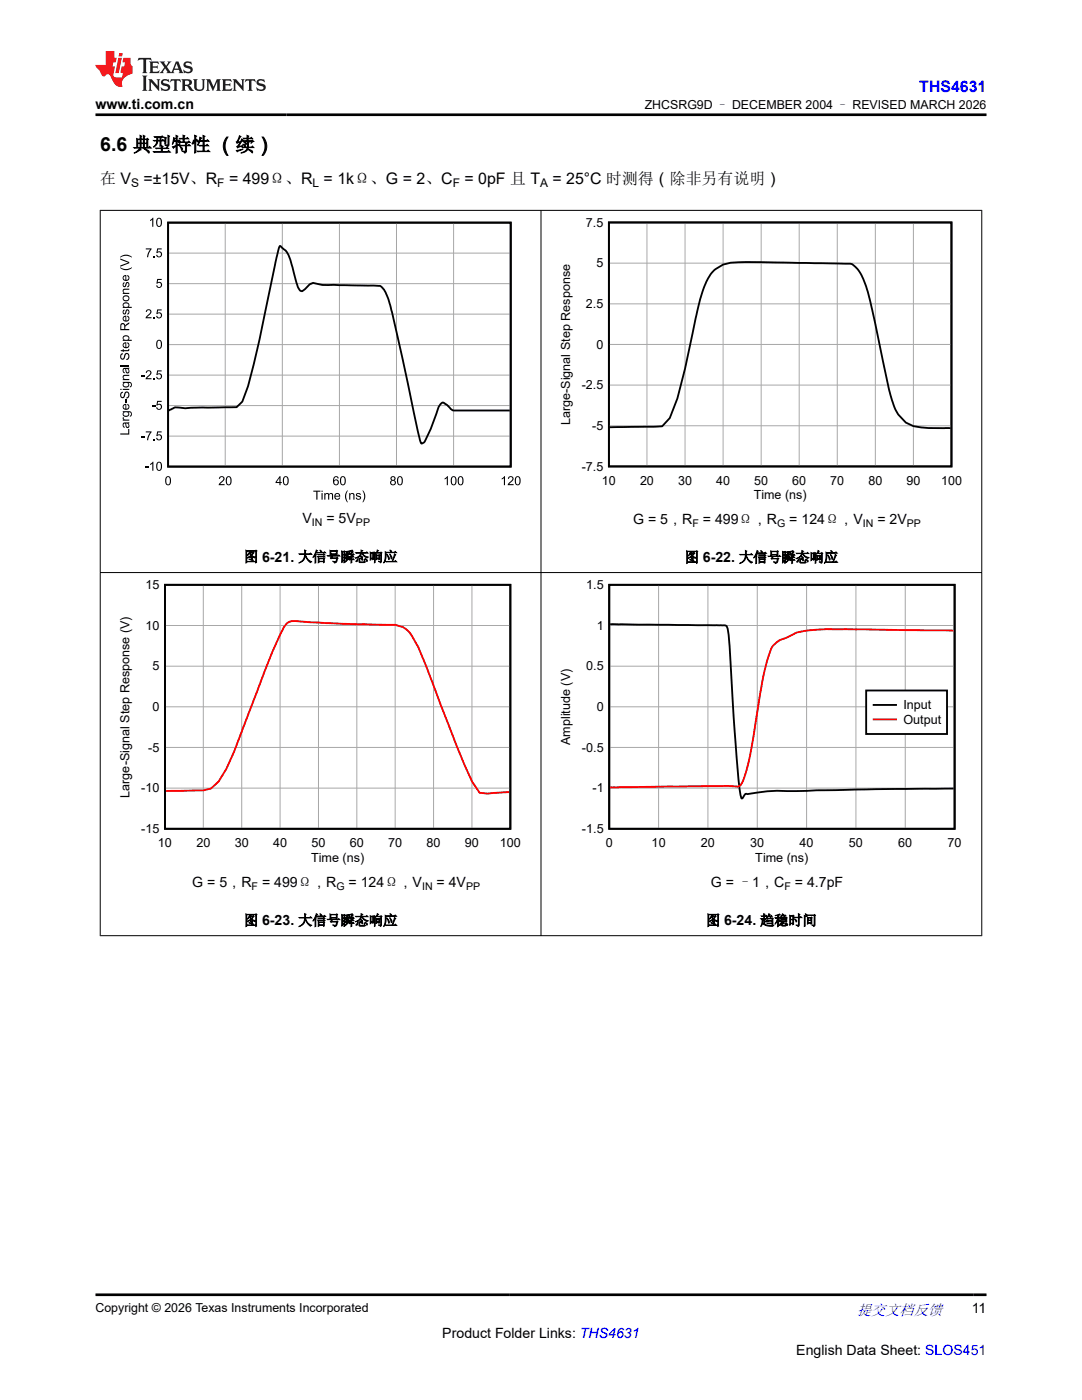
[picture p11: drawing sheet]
<svg xmlns="http://www.w3.org/2000/svg" width="216mm" height="279mm" viewBox="0 0 216 279" stroke-linecap="round" stroke-linejoin="round" font-family="sans-serif">
<defs><g id="words">
<text font-size="3.9" x="20" y="30.2">6.6 典型特性 （续）</text>
<text font-size="3.2" fill="#00f" x="183.4" y="18.3">THS4631</text>
<g font-size="3.2">
<text x="20" y="36.7">在 V</text>
<text x="28.6" y="36.7">=±15V、R</text>
<text x="45.7" y="36.7">= 499Ω、R = 1kΩ、G = 2、C</text>
<text x="92.7" y="36.7">= 0pF 且 T</text>
<text x="110.2" y="36.7">= 25°C 时测得（除非另有说明）</text>
</g>
<text font-size="3" fill="#00f" x="171" y="262.4">提交文档反馈</text>
<g font-size="2.8">
<text x="19" y="21.7">www.ti.com.cn</text>
<text x="60.4" y="104.5">V</text>
<text x="65.1" y="104.5">= 5V</text>
<text x="126.3" y="104.6">G = 5，R</text>
<text x="140.2" y="104.6">= 499Ω，R</text>
<text x="157.5" y="104.6">= 124Ω，V</text>
<text x="175.1" y="104.6">= 2V</text>
<text x="48.7" y="112.1">图 6-21. 大信号瞬态响应</text>
<text x="136.6" y="112.2">图 6-22. 大信号瞬态响应</text>
<text x="38.4" y="177">G = 5，R</text>
<text x="52.3" y="177">= 499Ω，R</text>
<text x="69.5" y="177">= 124Ω，V</text>
<text x="87.1" y="177">= 4V</text>
<text x="141.9" y="177">G = –1，C</text>
<text x="158.6" y="177">= 4.7pF</text>
<text x="48.7" y="184.7">图 6-23. 大信号瞬态响应</text>
<text x="140.9" y="184.7">图 6-24. 趋稳时间</text>
<text x="193.9" y="262.1">11</text>
<text x="88.3" y="266.9">Product Folder Links: THS4631</text>
<text x="158.9" y="270.3">English Data Sheet: SLOS451</text>
</g>
<g font-size="2.5">
<text x="128.6" y="21.8">ZHCSRG9D – DECEMBER 2004 – REVISED MARCH 2026</text>
<text x="116.9" y="45.2">7.5</text>
<text x="119" y="53.3">5</text>
<text x="116.9" y="61.5">2.5</text>
<text x="119" y="69.6">0</text>
<text x="116.1" y="77.7">-2.5</text>
<text x="113.7" y="84.9" transform="rotate(-90 113.7 84.9)">Large-Signal Step Response</text>
<text x="118.2" y="85.8">-5</text>
<text x="116.1" y="93.9">-7.5</text>
<text x="120.1" y="96.8">10</text>
<text x="127.7" y="96.8">20</text>
<text x="135.3" y="96.8">30</text>
<text x="142.9" y="96.8">40</text>
<text x="150.4" y="99.7">Time (ns)</text>
<text x="150.5" y="96.8">50</text>
<text x="158.1" y="96.8">60</text>
<text x="165.7" y="96.8">70</text>
<text x="173.3" y="96.8">80</text>
<text x="180.9" y="96.8">90</text>
<text x="187.8" y="96.8">100</text>
<text x="29" y="117.5">15</text>
<text x="117" y="117.5">1.5</text>
<text x="29" y="125.7">10</text>
<text x="119.1" y="125.7">1</text>
<text x="30.4" y="133.8">5</text>
<text x="117" y="133.8">0.5</text>
<text x="30.4" y="141.9">0</text>
<text x="119.1" y="141.9">0</text>
<text x="180.3" y="141.6">Input</text>
<text x="29.6" y="150">-5</text>
<text x="113.8" y="148.7" transform="rotate(-90 113.8 148.7)">Amplitude (V)</text>
<text x="116.1" y="150">-0.5</text>
<text x="180.3" y="144.5">Output</text>
<text x="25.8" y="159.2" transform="rotate(-90 25.8 159.2)">Large-Signal Step Response (V)</text>
<text x="28.2" y="158.1">-10</text>
<text x="118.2" y="158.1">-1</text>
<text x="28.2" y="166.2">-15</text>
<text x="116.1" y="166.2">-1.5</text>
<text x="31.5" y="169.1">10</text>
<text x="39.2" y="169.1">20</text>
<text x="46.8" y="169.1">30</text>
<text x="54.5" y="169.1">40</text>
<text x="62.1" y="172">Time (ns)</text>
<text x="62.2" y="169.1">50</text>
<text x="69.8" y="169.1">60</text>
<text x="77.5" y="169.1">70</text>
<text x="85.1" y="169.1">80</text>
<text x="92.8" y="169.1">90</text>
<text x="99.7" y="169.1">100</text>
<text x="120.9" y="169.1">0</text>
<text x="130" y="169.1">10</text>
<text x="139.9" y="169.1">20</text>
<text x="149.7" y="169.1">30</text>
<text x="150.7" y="172">Time (ns)</text>
<text x="159.5" y="169.1">40</text>
<text x="169.4" y="169.1">50</text>
<text x="179.2" y="169.1">60</text>
<text x="189.1" y="169.1">70</text>
<text x="19" y="261.8">Copyright © 2026 Texas Instruments Incorporated</text>
</g>
<g font-size="2.4">
<text x="26.2" y="37.3">S</text>
<text x="43.4" y="37.3">F</text>
<text x="62.4" y="37.3">L</text>
<text x="90.3" y="37.3">F</text>
<text x="107.8" y="37.3">A</text>
</g>
<g font-size="2.1">
<text x="62.2" y="105">IN</text>
<text x="71" y="105">PP</text>
<text x="138.2" y="105.1">F</text>
<text x="155.1" y="105.1">G</text>
<text x="172.2" y="105.1">IN</text>
<text x="181" y="105.1">PP</text>
<text x="50.2" y="177.6">F</text>
<text x="67.1" y="177.6">G</text>
<text x="84.2" y="177.6">IN</text>
<text x="93" y="177.6">PP</text>
<text x="156.5" y="177.6">F</text>
</g>
</g></defs>
<g fill="#000">
<path d="M24.6 56.4l.2-.1 .1 .2a.26 .26 0 0 0-.3 .3 .26 .26 0 0 0 .3 .2h.1a.49 .49 0 0 1 .1-.6 .49 .49 0 0 1 .6 0l.1 .6-.4 .4v-.3a.29 .29 0 0 0 .3-.3 .29 .29 0 0 0-.4-.2 .63 .63 0 0 1-.5 .7l-.3-.4zM24.6 57.7l1.2-.1v.2h-.8a.3 .3 0 0 0-.4 .3 .3 .3 0 0 0 .3 .3h.9v.3h-1.3v-.2h.2l-.2-.4zM24 51.6l1.8 .7v.2l-1.8 .7v-.2l1.6-.6-1.6-.6zM24 53.3l.2 .2a2.01 2.01 0 0 0 2.1-.2 1.48 1.48 0 0 1-1.9 .4l-.4-.2zM24 51.3a1.79 1.79 0 0 1 2.3 0v.1a2.06 2.06 0 0 0-2.3 0zM29.1 49.6h1.1l-.5 1-.1 .7h-.3l.1-.5 .6-1h-.9zM30.6 51.1h.2v.2h-.2zM29.9 43.9l.7-.4v1.8h-.2v-1.4l-.5 .2zM31.4 49.6h.9v.2h-.8l-.1 .5a.59 .59 0 0 1 .9 .2 .59 .59 0 0 1-.4 .8 .59 .59 0 0 1-.7-.4h.2a.39 .39 0 0 0 .6 .1 .39 .39 0 0 0 .1-.5 .39 .39 0 0 0-.6-.1l-.3 .1zM31.4 55.7h.9v.2h-.7l-.1 .5a.59 .59 0 0 1 .8 .2 .59 .59 0 0 1-.4 .8 .59 .59 0 0 1-.7-.4l.2-.1a.39 .39 0 0 0 .6 .2 .39 .39 0 0 0 .1-.5 .39 .39 0 0 0-.6-.1l-.3 .1zM24 72.8h1.8v.3h-1.8zM24.1 78.4l.4-.2v.2a.39 .39 0 0 0-.4 .4 .39 .39 0 0 0 .5 .4 1.04 1.04 0 0 1 .7-1.1 .73 .73 0 0 1 .5 .8 .73 .73 0 0 1-.6 .6v-.2a.46 .46 0 0 0 .4-.5 .46 .46 0 0 0-.4-.4l-.1 .2a.76 .76 0 0 1-.8 .9 .74 .74 0 0 1-.2-1.1z"/>
<path d="M24.1 70.7l.4-.2v.2a.39 .39 0 0 0-.4 .4 .39 .39 0 0 0 .5 .4 1.04 1.04 0 0 1 .7-1.1 .73 .73 0 0 1 .5 .8 .73 .73 0 0 1-.6 .7v-.3a.46 .46 0 0 0 .4-.4 .46 .46 0 0 0-.4-.5l-.1 .2a.76 .76 0 0 1-.8 .9 .74 .74 0 0 1-.2-1.1zM24.6 61.9l.2-.1 .1 .2a.26 .26 0 0 0-.3 .3 .26 .26 0 0 0 .3 .2l.1-.1a.49 .49 0 0 1 .1-.5 .49 .49 0 0 1 .6 0l.1 .6-.4 .3v-.2a.29 .29 0 0 0 .3-.3 .29 .29 0 0 0-.4-.3 .63 .63 0 0 1-.5 .8l-.3-.4zM24 69.9h.5v-.2h.2v.2h.8l.1-.2 .2-.1a.33 .33 0 0 1 0 .4 .33 .33 0 0 1-.4 .1h-.7v.2h-.2v-.2h-.3zM24.6 74.9l1.2-.1v.2h-.8a.3 .3 0 0 0-.4 .3 .3 .3 0 0 0 .3 .3h.9v.3h-1.3v-.2h.2l-.2-.5zM28.2 74.9h.7v.2h-.7zM29.3 61.8a.59 .59 0 0 1 .9 .2 .59 .59 0 0 1-.4 .8l-.4 .5h.8v.2h-1.2l.2-.4a1.09 1.09 0 0 0 .7-1.1l-.4-.1-.2 .4-.2-.1zM29.3 74a.59 .59 0 0 1 .9 .1 .59 .59 0 0 1-.4 .9l-.4 .5h.8v.2h-1.2l.2-.4a1.09 1.09 0 0 0 .7-1.1l-.4-.1-.2 .3h-.2zM30.6 75.4h.2v.3h-.2zM30.6 63.3h.2v.2h-.2zM31.4 73.9h.9v.2h-.8l-.1 .5a.59 .59 0 0 1 .9 .3 .59 .59 0 0 1-.4 .8 .59 .59 0 0 1-.7-.5h.2a.39 .39 0 0 0 .5 .2 .39 .39 0 0 0 .2-.6 .39 .39 0 0 0-.6 0h-.3zM31.4 61.7h.9v.3h-.8l-.1 .4a.59 .59 0 0 1 .9 .3 .59 .59 0 0 1-.4 .8 .59 .59 0 0 1-.7-.5h.2a.39 .39 0 0 0 .6 .2 .39 .39 0 0 0 .1-.6 .39 .39 0 0 0-.6 0l-.3 .1zM25 79.7h.3v.7h-.3z"/>
<path d="M24 86.5h1.6v-.9h.2v1.1h-1.8zM24.5 83.2l.2 .1a.29 .29 0 0 0 .1 .4 .29 .29 0 0 0 .3 0h.7v.3h-1.3v-.2h.2l-.2-.2zM28.2 87.1h.7v.2h-.7zM28.9 93.2h.7v.2h-.7zM29.1 86.1h1.1l-.5 1.1-.1 .7h-.3l.1-.6 .6-1h-.9zM30.3 81h.7v.2h-.7zM30.6 87.6h.2v.3h-.2zM29.9 92.6l.7-.5v1.8h-.2v-1.4l-.5 .3zM31.4 80h.9v.2h-.8l-.1 .5a.59 .59 0 0 1 .9 .3 .59 .59 0 0 1-.4 .8 .59 .59 0 0 1-.7-.5h.2a.39 .39 0 0 0 .5 .2 .39 .39 0 0 0 .2-.6 .39 .39 0 0 0-.6 0h-.3zM31.4 86.1h.9v.2h-.8l-.1 .5a.59 .59 0 0 1 .9 .3 .59 .59 0 0 1-.4 .8 .59 .59 0 0 1-.7-.5h.2a.39 .39 0 0 0 .5 .2 .39 .39 0 0 0 .2-.6 .39 .39 0 0 0-.6 0h-.3zM43.8 95.2a.59 .59 0 0 1 1 .1 .59 .59 0 0 1-.4 .8l-.5 .5h.9v.2h-1.2l.2-.4a1.09 1.09 0 0 0 .7-1.1l-.4-.1-.2 .4-.2-.1zM62.5 97.9h1.4v.2h-.6v1.6h-.2v-1.6h-.6z"/>
<path d="M64.7 98.4h.2v.2a.44 .44 0 0 1 .8 0l.2-.2 .5 .1 .1 1.2h-.3v-.8a.27 .27 0 0 0-.2-.3 .27 .27 0 0 0-.3 .2v.9h-.2v-.8a.3 .3 0 0 0-.4-.3 .3 .3 0 0 0-.2 .4v.7h-.2zM69.7 98.4h.2v.2a.46 .46 0 0 1 .5-.2 .46 .46 0 0 1 .3 .5v.8h-.2v-.8a.3 .3 0 0 0-.2-.3 .3 .3 0 0 0-.4 .2v.9h-.2zM71.1 98.5l.2-.1a.51 .51 0 0 1 .7 .3l-.2 .1a.26 .26 0 0 0-.3-.3 .26 .26 0 0 0-.2 .3v.1a.49 .49 0 0 1 .6 .1 .49 .49 0 0 1 0 .6l-.4 .1a.47 .47 0 0 1-.5-.4h.2a.29 .29 0 0 0 .3 .3 .29 .29 0 0 0 .3-.4 .55 .55 0 0 1-.7-.6zM88.7 95.5l.7-.5v1.8h-.2v-1.4l-.5 .3zM100.1 95.5l.7-.5v1.8h-.3v-1.4l-.4 .3zM101.5 95.2a.59 .59 0 0 1 .9 .1 .59 .59 0 0 1-.3 .8l-.5 .5h.9v.2h-1.2l.2-.4a1.09 1.09 0 0 0 .7-1.1l-.4-.1-.2 .4-.3-.1zM69.3 97.9h.1l-.1 .2a2.06 2.06 0 0 0 .1 2.1 1.5 1.5 0 0 1-.4-1.9zM72.3 97.9a1.51 1.51 0 0 1 .4 2l-.2 .3h-.2a2.08 2.08 0 0 0 0-2.3z"/>
<path d="M24.6 55l.6-.1v.9a.38 .38 0 0 0 .4-.2 .38 .38 0 0 0-.2-.5v-.2a.64 .64 0 0 1 .3 .9 .64 .64 0 0 1-.9 .2 .64 .64 0 0 1-.2-1zM24.8 55.2l-.1 .4 .3 .2v-.7z"/>
<path d="M31.4 43.6a.64 .64 0 0 1 .8 0 .64 .64 0 0 1 .1 .8 .64 .64 0 0 1-.6 .9 .64 .64 0 0 1-.5-.9zM31.5 43.8a1 1 0 0 0 .2 1.3 .93 .93 0 0 0 0-1.5z"/>
<path d="M24 77.6h.3v.2h-.3zM24.5 77.6h1.3v.2h-1.3z"/>
<path d="M24.5 59.5a.66 .66 0 0 1 1.3 0 .66 .66 0 0 1-1.3 0zM24.8 59.3a.43 .43 0 0 0 .3 .6 .43 .43 0 0 0 .4-.6l-.4-.1z"/>
<path d="M24.6 68.5l.6-.2v1a.38 .38 0 0 0 .4-.3 .38 .38 0 0 0-.2-.5v-.2a.64 .64 0 0 1 .3 .9 .64 .64 0 0 1-.9 .2 .64 .64 0 0 1-.2-.9zM24.8 68.6l-.1 .4 .3 .3v-.8z"/>
<path d="M24.6 63.2l.6-.2v1a.38 .38 0 0 0 .4-.3 .38 .38 0 0 0-.2-.5v-.2a.64 .64 0 0 1 .3 .9 .64 .64 0 0 1-.9 .2 .64 .64 0 0 1-.2-.9zM24.8 63.3l-.1 .4 .3 .3v-.8z"/>
<path d="M24.6 73.5l1.2-.2v.3h-.2a.47 .47 0 0 1 .2 .6 .47 .47 0 0 1-.6 .2l-.2-.8a.33 .33 0 0 0-.4 .3 .33 .33 0 0 0 .3 .4v.2a.64 .64 0 0 1-.3-1zM25.1 73.6l.1 .4a.24 .24 0 0 0 .3 .3 .24 .24 0 0 0 .1-.4l-.2-.2z"/>
<path d="M24.1 64.6l.6-.1 .3 .5 .8-.7v.3l-.7 .5-.1 .3v.3h.8v.2h-1.8zM24.3 64.8l-.1 .9h.6v-.5a.32 .32 0 0 0-.1-.4 .32 .32 0 0 0-.4 0z"/>
<path d="M24.5 76.2h1.1a.57 .57 0 0 1 .7 .4 .57 .57 0 0 1-.4 .7v-.2a.37 .37 0 0 0 .2-.5 .37 .37 0 0 0-.5-.2 .59 .59 0 0 1-.5 1 .59 .59 0 0 1-.4-1h-.2zM24.8 76.5l-.1 .1a.43 .43 0 0 0 .5 .5 .43 .43 0 0 0 .3-.6l-.4-.1z"/>
<path d="M24.7 67a.63 .63 0 0 1 .8 0 .63 .63 0 0 1 .2 .8h.6v.2h-1.8v-.2h.2l-.2-.3zM24.8 67.2a.42 .42 0 0 0 .3 .6 .42 .42 0 0 0 .4-.6l-.4-.1z"/>
<path d="M24.7 60.5a.63 .63 0 0 1 .8-.1 .63 .63 0 0 1 .2 .8h.6v.3h-1.8v-.2h.2l-.2-.4zM24.8 60.7a.42 .42 0 0 0 .3 .6 .42 .42 0 0 0 .4-.6l-.4-.1z"/>
<path d="M31.4 67.9a.64 .64 0 0 1 .8 .1 .64 .64 0 0 1 .1 .7 .64 .64 0 0 1-.6 .9 .64 .64 0 0 1-.5-.9zM31.5 68.1a1 1 0 0 0 .2 1.4 .93 .93 0 0 0 0-1.5z"/>
<path d="M24.6 80.8l.6-.2v1a.38 .38 0 0 0 .4-.3 .38 .38 0 0 0-.2-.5v-.2a.64 .64 0 0 1 .3 .9 .64 .64 0 0 1-.9 .2 .64 .64 0 0 1-.2-.9zM24.8 80.9l-.1 .4 .3 .3v-.8z"/>
<path d="M24.6 84.4l1.2-.2v.3h-.2a.47 .47 0 0 1 .2 .6 .47 .47 0 0 1-.6 .2l-.2-.8a.33 .33 0 0 0-.4 .3 .33 .33 0 0 0 .3 .4v.2a.64 .64 0 0 1-.3-1zM25.1 84.5l.1 .4a.24 .24 0 0 0 .3 .3 .24 .24 0 0 0 .1-.4l-.2-.2z"/>
<path d="M24.5 82.1h1.1a.57 .57 0 0 1 .7 .4 .57 .57 0 0 1-.4 .7v-.3a.37 .37 0 0 0 .2-.4 .37 .37 0 0 0-.5-.2 .59 .59 0 0 1-.5 .9 .59 .59 0 0 1-.4-.9h-.2zM24.8 82.4l-.1 .1a.43 .43 0 0 0 .5 .5 .43 .43 0 0 0 .3-.6l-.4-.1z"/>
<path d="M31.4 92.3a.64 .64 0 0 1 .8 0 .64 .64 0 0 1 .1 .8 .64 .64 0 0 1-.6 .9 .64 .64 0 0 1-.5-.9zM31.5 92.5a1 1 0 0 0 .2 1.3 .93 .93 0 0 0 0-1.5z"/>
<path d="M33.2 95.1a.64 .64 0 0 1 .8 .1 .64 .64 0 0 1 .1 .7 .64 .64 0 0 1-.6 1 .64 .64 0 0 1-.5-1zM33.3 95.3a1 1 0 0 0 .2 1.4 .93 .93 0 0 0 0-1.5z"/>
<path d="M45.3 95.1a.64 .64 0 0 1 .8 .1 .64 .64 0 0 1 .1 .7 .64 .64 0 0 1-.6 1 .64 .64 0 0 1-.6-1zM45.4 95.3a1 1 0 0 0 .2 1.4 .93 .93 0 0 0 0-1.5z"/>
<path d="M55.8 95h.2v1.2h.2v.2h-.2v.4h-.2v-.4h-.8v-.2zM55.8 95.4l-.6 .8h.6z"/>
<path d="M56.7 95.1a.64 .64 0 0 1 .7 .1 .64 .64 0 0 1 .2 .7 .64 .64 0 0 1-.6 1 .64 .64 0 0 1-.6-1zM56.8 95.3a1 1 0 0 0 .2 1.4 .93 .93 0 0 0 0-1.5z"/>
<path d="M64.2 97.9h.2v.3h-.2zM64.2 98.4h.2v1.3h-.2z"/>
<path d="M66.6 95.2l.3-.2 .4 .1 .3 .4h-.2a.36 .36 0 0 0-.5-.3 .36 .36 0 0 0-.2 .5v.2a.57 .57 0 0 1 .8 .1 .57 .57 0 0 1-.2 .8 .57 .57 0 0 1-.8-.3v-.8zM66.7 96.3a.4 .4 0 0 0 .8 0 .4 .4 0 0 0-.8 0z"/>
<path d="M66.9 98.6a.61 .61 0 0 1 .7-.1 .61 .61 0 0 1 .3 .6h-1a.38 .38 0 0 0 .3 .4 .38 .38 0 0 0 .5-.2h.2a.66 .66 0 0 1-1 .3 .66 .66 0 0 1 0-1zM67.1 98.7l-.2 .2h.8l-.2-.3z"/>
<path d="M68.1 95.1a.64 .64 0 0 1 .7 .1 .64 .64 0 0 1 .2 .7 .64 .64 0 0 1-.6 1 .64 .64 0 0 1-.6-1zM68.2 95.3a1 1 0 0 0 .2 1.4 .93 .93 0 0 0 0-1.5z"/>
<path d="M78 95.2a.48 .48 0 0 1 .8-.1 .48 .48 0 0 1-.1 .8 .53 .53 0 0 1 .1 .8 .53 .53 0 0 1-.8 0 .53 .53 0 0 1 .2-.8l-.3-.3zM78.1 95.5a.3 .3 0 0 0 .6 0 .3 .3 0 0 0-.6 0zM78.1 96.3a.37 .37 0 0 0 .7 0 .37 .37 0 0 0-.7 0z"/>
<path d="M79.5 95.1a.64 .64 0 0 1 .7 .1 .64 .64 0 0 1 .2 .7 .64 .64 0 0 1-.6 1 .64 .64 0 0 1-.6-1zM79.6 95.3a1 1 0 0 0 .2 1.4 .93 .93 0 0 0 0-1.5z"/>
<path d="M90.2 95.1a.64 .64 0 0 1 .7 .1 .64 .64 0 0 1 .2 .7 .64 .64 0 0 1-.6 1 .64 .64 0 0 1-.6-1zM90.3 95.3a1 1 0 0 0 .2 1.4 .93 .93 0 0 0 0-1.5z"/>
<path d="M91.6 95.1a.64 .64 0 0 1 .7 .1 .64 .64 0 0 1 .2 .7 .64 .64 0 0 1-.6 1 .64 .64 0 0 1-.6-1zM91.7 95.3a1 1 0 0 0 .2 1.4 .93 .93 0 0 0 0-1.5z"/>
<path d="M103 95.1a.64 .64 0 0 1 .7 .1 .64 .64 0 0 1 .2 .7 .64 .64 0 0 1-.6 1 .64 .64 0 0 1-.6-1zM103.1 95.3a1 1 0 0 0 .2 1.4 .93 .93 0 0 0 0-1.5z"/>
</g>
<path d="M33.5 44.4h68.4v48.7h-68.4zM121.5 44.4h68.4v48.7h-68.4zM33.7 81.9l1.2-.6a14.7 14.7 0 0 0 4.3 .1l8-.1 1.2-1.1 1.1-3.1a337.9 337.9 0 0 0 5.4-24.1l.7-3.5 .3-.4a4.8 4.8 0 0 1 2.1 3.1l1.1 3.9a2.75 2.75 0 0 0 1 2h.2l.6-.4 1-1 .7-.2a8.7 8.7 0 0 0 4 .3l9 .3a2.38 2.38 0 0 1 1.6 1.8l1.1 3.8 5.5 25.1 .3 .7 .6-.3a33.9 33.9 0 0 0 2.6-6.4 1.69 1.69 0 0 1 1.2-1.5l.8 .6 .6 .7 .6 .3h11.2M121.7 85.3l10.4-.2 1.5-1.7 1.6-3.9 1.5-5.9 2-9.4a28.8 28.8 0 0 1 2.8-9.1l.4-.4a5.9 5.9 0 0 1 5.4-2.4l15.2 .2a47.4 47.4 0 0 1 7.6 .3 7.8 7.8 0 0 1 2.7 4.4l1.3 4.7 3.3 15.8 1.1 3.5a6.1 6.1 0 0 0 5.3 4.1l5.9 .1M32.9 116.7h68.9v48.7h-68.9zM121.6 116.7h68.9v48.7h-68.9zM121.7 124.6l23.1 .2 .2 .2 .2 .5 .2 1.2 .8 12.9a283.7 283.7 0 0 0 1.6 19.1l.2 .6h.1l.6-.9 .4 .1a36.8 36.8 0 0 1 9.9-.6l15.7-.4 15.6-.1" fill="none" stroke="#000" stroke-width=".37"/>
<path d="M33.5 50.5h68.4M33.5 56.6h68.4M44.9 44.4v48.7M56.3 44.4v48.7M67.7 44.4v48.7M79.1 44.4v48.7M90.5 44.4v48.7M33.5 62.7h68.4M33.5 68.8h68.4M33.5 74.9h68.4M33.5 80.9h68.4M33.5 87h68.4" fill="none" stroke="#a7a7a7" stroke-width=".2"/>
<g fill="none" stroke="#a8a8a8" stroke-width=".2">
<path d="M121.5 52.5h68.4M129.1 44.4v48.7M136.7 44.4v48.7M144.3 44.4v48.7M151.9 44.4v48.7M159.5 44.4v48.7M167.1 44.4v48.7M174.7 44.4v48.7M182.3 44.4v48.7M121.5 60.6h68.4M121.5 68.7h68.4M121.5 76.9h68.4"/>
<path d="M121.5 85h68.4M40.6 116.7v48.7M48.2 116.7v48.7M55.9 116.7v48.7M63.6 116.7v48.7M71.2 116.7v48.7M78.9 116.7v48.7M86.5 116.7v48.7M94.2 116.7v48.7M131.4 116.7v48.7M141.3 116.7v48.7M151.1 116.7v48.7"/>
<path d="M160.9 116.7v48.7M170.8 116.7v48.7M180.6 116.7v48.7M32.9 124.8h68.9M32.9 133h68.9M121.6 124.8h68.9M121.6 133h68.9M32.9 141.1h68.9M32.9 149.2h68.9M32.9 157.3h68.9M121.6 141.1h68.9M121.6 149.2h68.9"/>
<path d="M121.6 157.3h68.9"/>
</g>
<path d="M190.3 125.9l-13.6-.2a169.4 169.4 0 0 0-15.8 .1l-1.9 .4-3.8 1.8a4 4 0 0 0-1.7 2.6 114.9 114.9 0 0 0-3.2 16.6l-.8 4.2a17.2 17.2 0 0 1-1.7 5.3l-.6 .3-2-.1-23.5 .3M33.1 157.9l7.5-.2 1.5-.3 1.5-1.5 1.6-2.5 1.5-3.4 3.1-8a199.8 199.8 0 0 1 6.4-15.9l.2-.3a2.45 2.45 0 0 1 1.8-1.8l9.9 .5 9.2 .2a4.6 4.6 0 0 1 4.3 1.4l.5 .6a32.9 32.9 0 0 1 2.9 6.1l6.1 16 3.1 7.1 1.5 2.3 1.5 .2 4.4-.3" fill="none" stroke="#f00" stroke-width=".37"/>
<path d="M172.8 137.8h16.2v8.7h-16.2z" fill-rule="evenodd" fill="#fff"/>
<path d="M172.8 137.8h16.2v8.7h-16.2zM174.3 140.7h4.5" fill="none" stroke="#000" stroke-width=".37"/>
<path d="M174.3 143.6h4.5" fill="none" stroke="#f00" stroke-width=".37"/>
<path d="M19.9 42h176.1M20 41.9v144.9M107.9 41.9v144.9M195.9 41.9v144.9M19.9 114.3h176.1M19.9 186.7h176.1" fill="none" stroke="#000" stroke-width=".2"/>
<path d="M27.7 11.6l-.2 .5 .5-.2h.6v.1v2.2l-.2 .4h1l-.2-.4v-2.2v-.1h.5l.5 .2-.1-.5zM29.8 12.3l.2 .4v1.5l-.2 .4h1.9l.1-.6a1.08 1.08 0 0 1-1.3 .2v-.7h.6l.4 .2v-.7l-.4 .2h-.6v-.5l.2-.2a1 1 0 0 1 1 .3l-.1-.5zM31.8 12.3l1 1.1-1 1.2h.9l-.2-.2 .4-.8 .5 .8-.2 .2h1.6l-.2-.2 .1-.5h1l.1 .5-.1 .2h.9l-.2-.3-.8-2h-.5l-1 2.2-.8-1.1 .9-1.1h-.8l.2 .2-.5 .6-.3-.6 .1-.2zM35.2 12.7l.4 1h-.8zM36.8 12.4a.65 .65 0 0 0-.2 .7 .65 .65 0 0 0 .6 .5l.7 .1 .1 .3a.79 .79 0 0 1-.7 .4 .79 .79 0 0 1-.7-.5l.1 .7 .2-.1a.93 .93 0 0 0 1.1 .1 .93 .93 0 0 0 .4-1 1.46 1.46 0 0 0-1.2-.6l-.1-.3a1.09 1.09 0 0 1 1.2 .2l-.2-.6-.1 .1-.6-.2zM28.4 15.1l.2 .4v2.2l-.2 .4h1l-.2-.4v-2.2l.2-.4zM29.6 15.8l.2 .4v1.5l-.2 .4h.8l-.3-.4v-1.3l1.7 1.8v-2l.2-.4h-.8l.2 .2 .1 1.1-1.2-1.3zM32.3 15.9a.65 .65 0 0 0-.2 .8 .65 .65 0 0 0 .7 .4l.6 .2 .1 .2a.79 .79 0 0 1-.7 .4 .79 .79 0 0 1-.7-.5l.1 .7 .2-.1a.93 .93 0 0 0 1.1 .1 .93 .93 0 0 0 .4-.9 1.46 1.46 0 0 0-1.2-.6l-.1-.4a1.09 1.09 0 0 1 1.2 .2l-.2-.6-.1 .1-.6-.1zM34.1 15.8l-.1 .6a.63 .63 0 0 1 .7-.3l.1 1.6-.3 .4h1l-.2-.4v-1.6a.66 .66 0 0 1 .8 .3l-.1-.6zM36.2 15.8l.2 .4v1.5l-.2 .4h.9l-.2-.2v-.7h.5l.1 .2a.79 .79 0 0 0 1.2 .6l-1-.9a.61 .61 0 0 0 .6-.6 .61 .61 0 0 0-.5-.7zM36.9 16.1h.2a.47 .47 0 0 1 .5 .1 .47 .47 0 0 1 .1 .5l-.2 .1-.6 .1zM38.5 15.8l.2 .2a2.27 2.27 0 0 0 .4 2 1.04 1.04 0 0 0 1.7-.7v-1.3l.2-.2h-.8l.2 .4v1.1a.6 .6 0 0 1-.6 .6 .6 .6 0 0 1-.6-.6v-1.1l.3-.4zM41.1 15.8l.2 .4v1.5l-.2 .4h.7l-.2-.4v-1.4l.9 1.9 .8-1.9v1.4l-.2 .4h1l-.3-.4v-1.5l.3-.4h-.8l-.7 1.5-.7-1.5zM44.3 15.8l.2 .4v1.5l-.2 .4h1.9l.1-.6a1.09 1.09 0 0 1-1.3 .2v-.7h.6l.4 .2v-.6l-.4 .2h-.6v-.6l.2-.1a1.01 1.01 0 0 1 1 .3l-.1-.6zM46.4 15.8l.3 .4v1.5l-.3 .4h.8l-.2-.4v-1.3l1.6 1.8v-2l.2-.4h-.7l.2 .2v1.1l-1.2-1.3zM49 15.8l-.1 .6a.63 .63 0 0 1 .8-.3v1.6l-.3 .4h1l-.2-.4v-1.6a.66 .66 0 0 1 .8 .3l-.1-.6zM51.4 15.9a.65 .65 0 0 0-.2 .8 .65 .65 0 0 0 .6 .4l.6 .2 .2 .2a.79 .79 0 0 1-.8 .4 .79 .79 0 0 1-.6-.5l.1 .7 .2-.1a.93 .93 0 0 0 1 .1 .93 .93 0 0 0 .5-.9 1.46 1.46 0 0 0-1.3-.6l-.1-.4a1.09 1.09 0 0 1 1.3 .2l-.2-.6-.2 .1-.5-.1z" fill="#231f20"/>
<path d="M21.1 10.2v2.8h-2.1l.1 .3 .9 1a.95 .95 0 0 0 .9 .9 .59 .59 0 0 1 .6-.4 .59 .59 0 0 1 .5 .4l.4 .7a1.59 1.59 0 0 0 2.1 1.4 1.61 1.61 0 0 1 1-2.3l1-.3-.1-1.5a1.59 1.59 0 0 1-.4-1.7h-1.4l-.2 .9h.5l-.1 .9h-.5l-.2 1v.2l.4 .1-.2 .9h-.6a.73 .73 0 0 1-1.1-.7l.3-1.5h-.5l.2-.9h.5l.2-.9h-.5v-1.3zM23.6 11.5l-.6 3.1h.7l.6-3.1zM23.8 10.6l-.1 .6h.7l.1-.6z" fill="#ed1c24"/>
<path d="M19 22.9h177.8M19 258.4h177.8" fill="none" stroke="#000" stroke-width=".53"/>
<use href="#words"/>
</svg>
